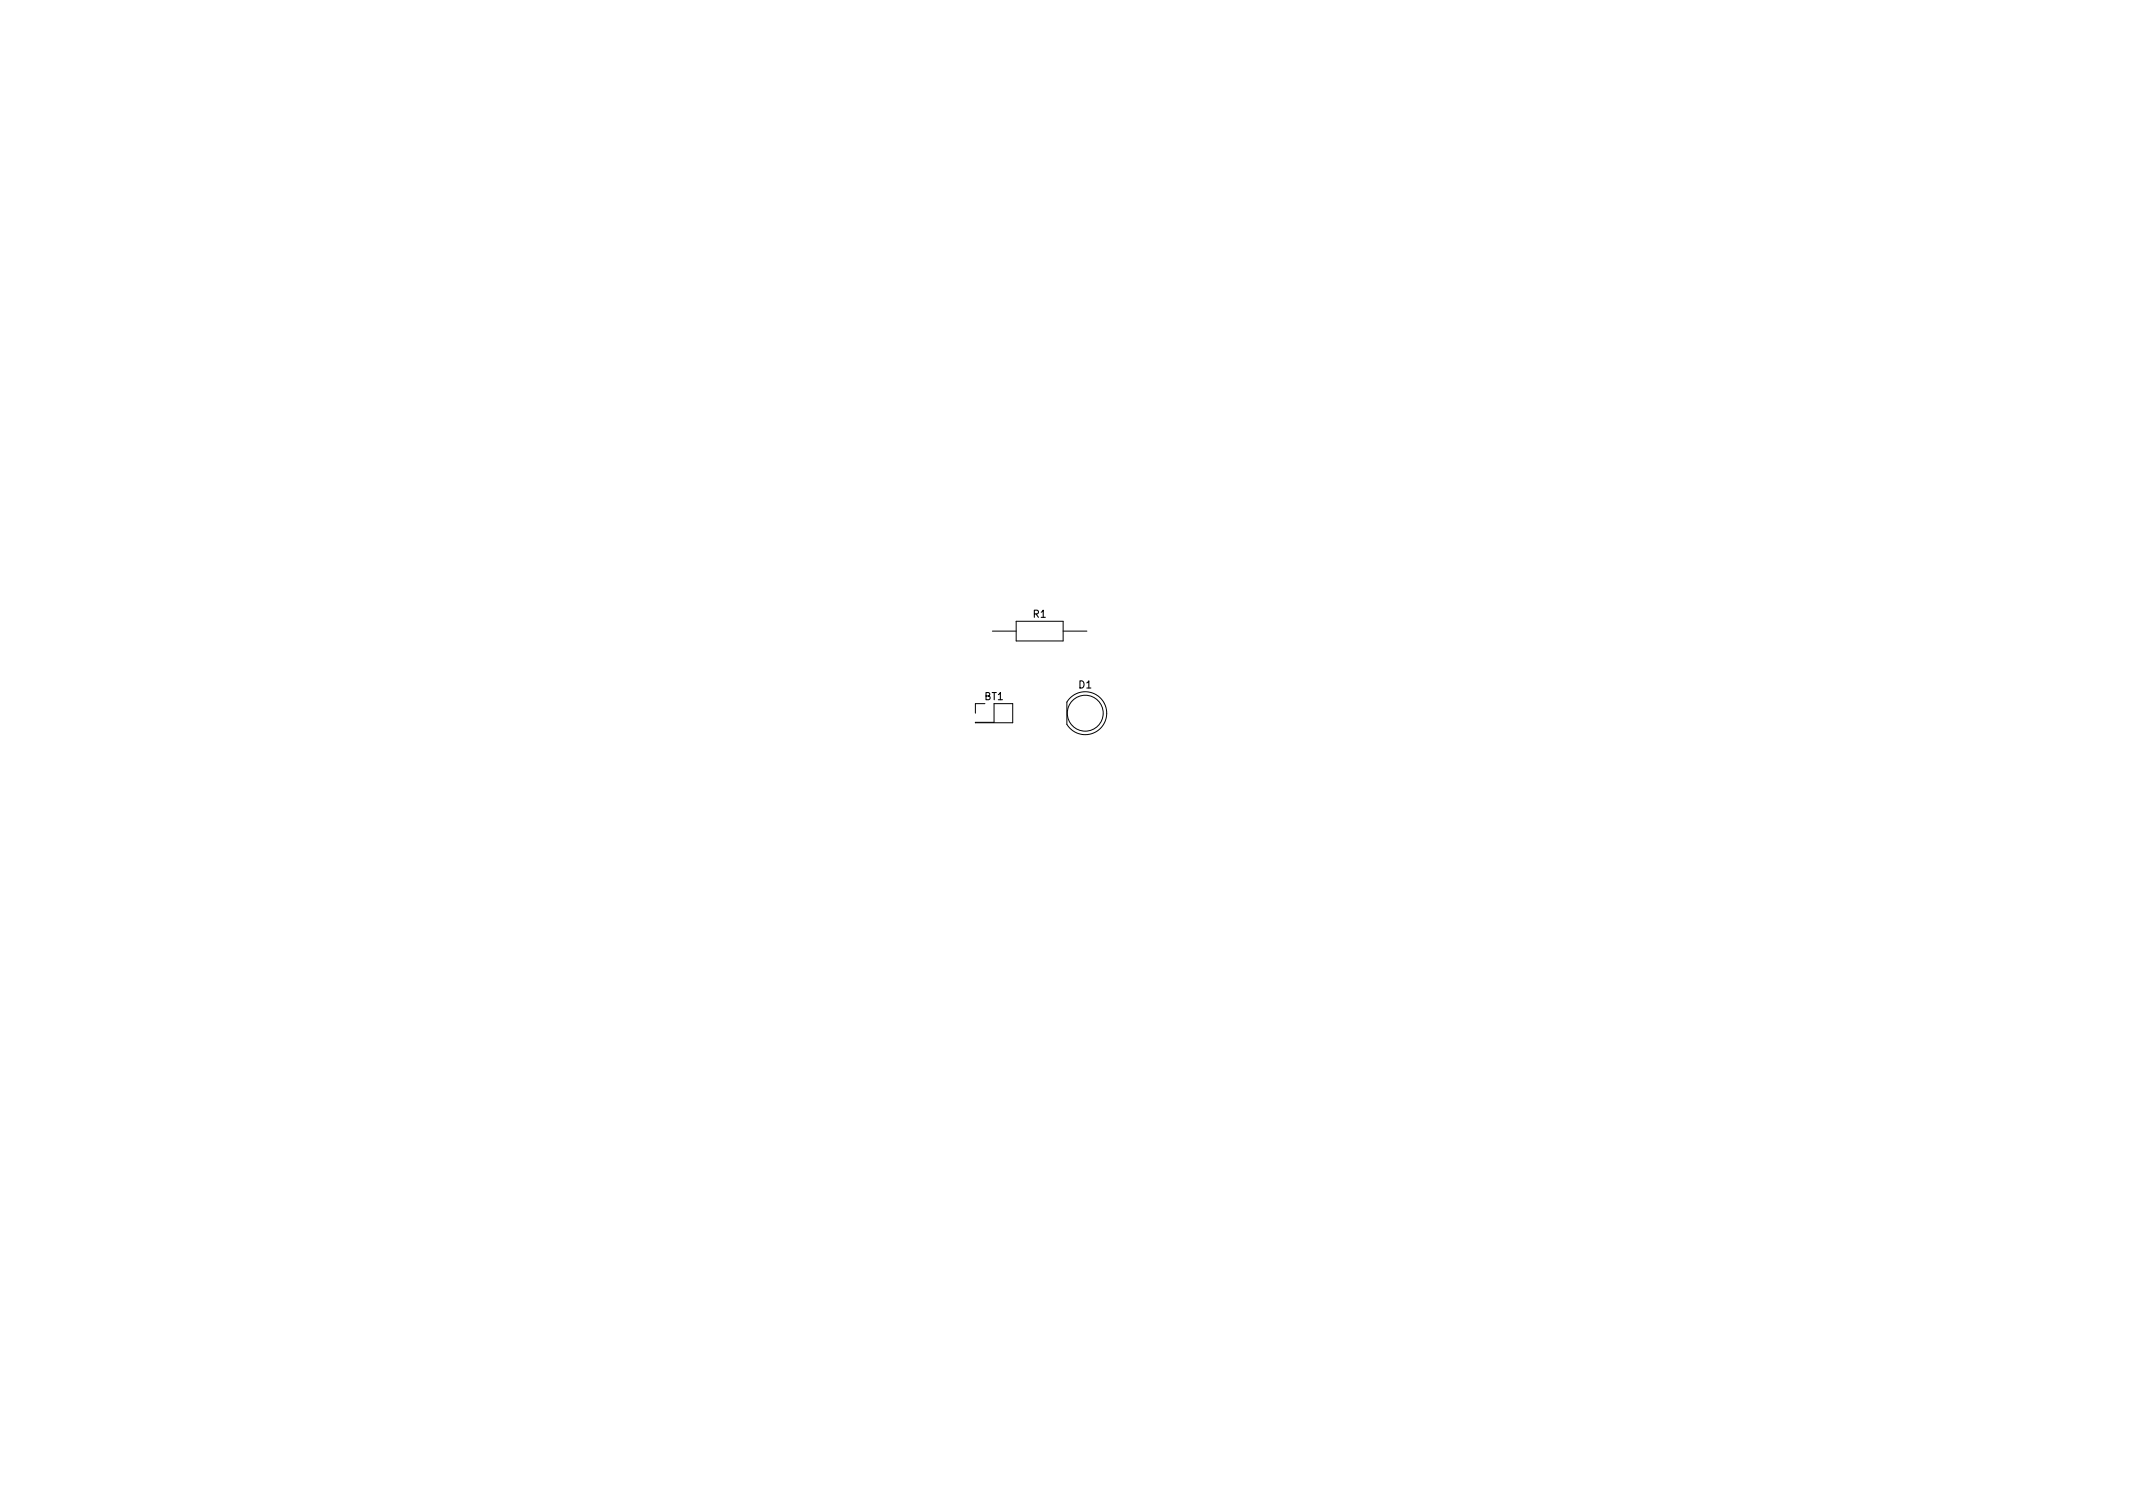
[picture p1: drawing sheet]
<svg xmlns="http://www.w3.org/2000/svg" width="297mm" height="210mm" viewBox="0 0 297 210" stroke-linecap="round" stroke-linejoin="round" font-family="sans-serif">
<defs><g id="words">
<g font-size="1.4">
<text x="143.9" y="86">R1</text>
<text x="150.2" y="95.8">D1</text>
<text x="137.1" y="97.5">BT1</text>
</g>
</g></defs>
<g fill="none" stroke="#000" stroke-width=".14">
<path d="M137.2 98h-1.4v1.3M138.2 87.9h3.3M138.4 98h2.6v2.6h-5.2h2.6zM141.5 86.5h6.5v2.7h-6.5zM148 87.9h3.4M149 97.2a2.99 2.99 0 0 1 4.4 .2 2.99 2.99 0 0 1-.5 4.3 2.99 2.99 0 0 1-4.3-.8v-3.1z"/>
<circle cx="151.1" cy="99.3" r="2.5"/>
</g>
<use href="#words"/>
</svg>
